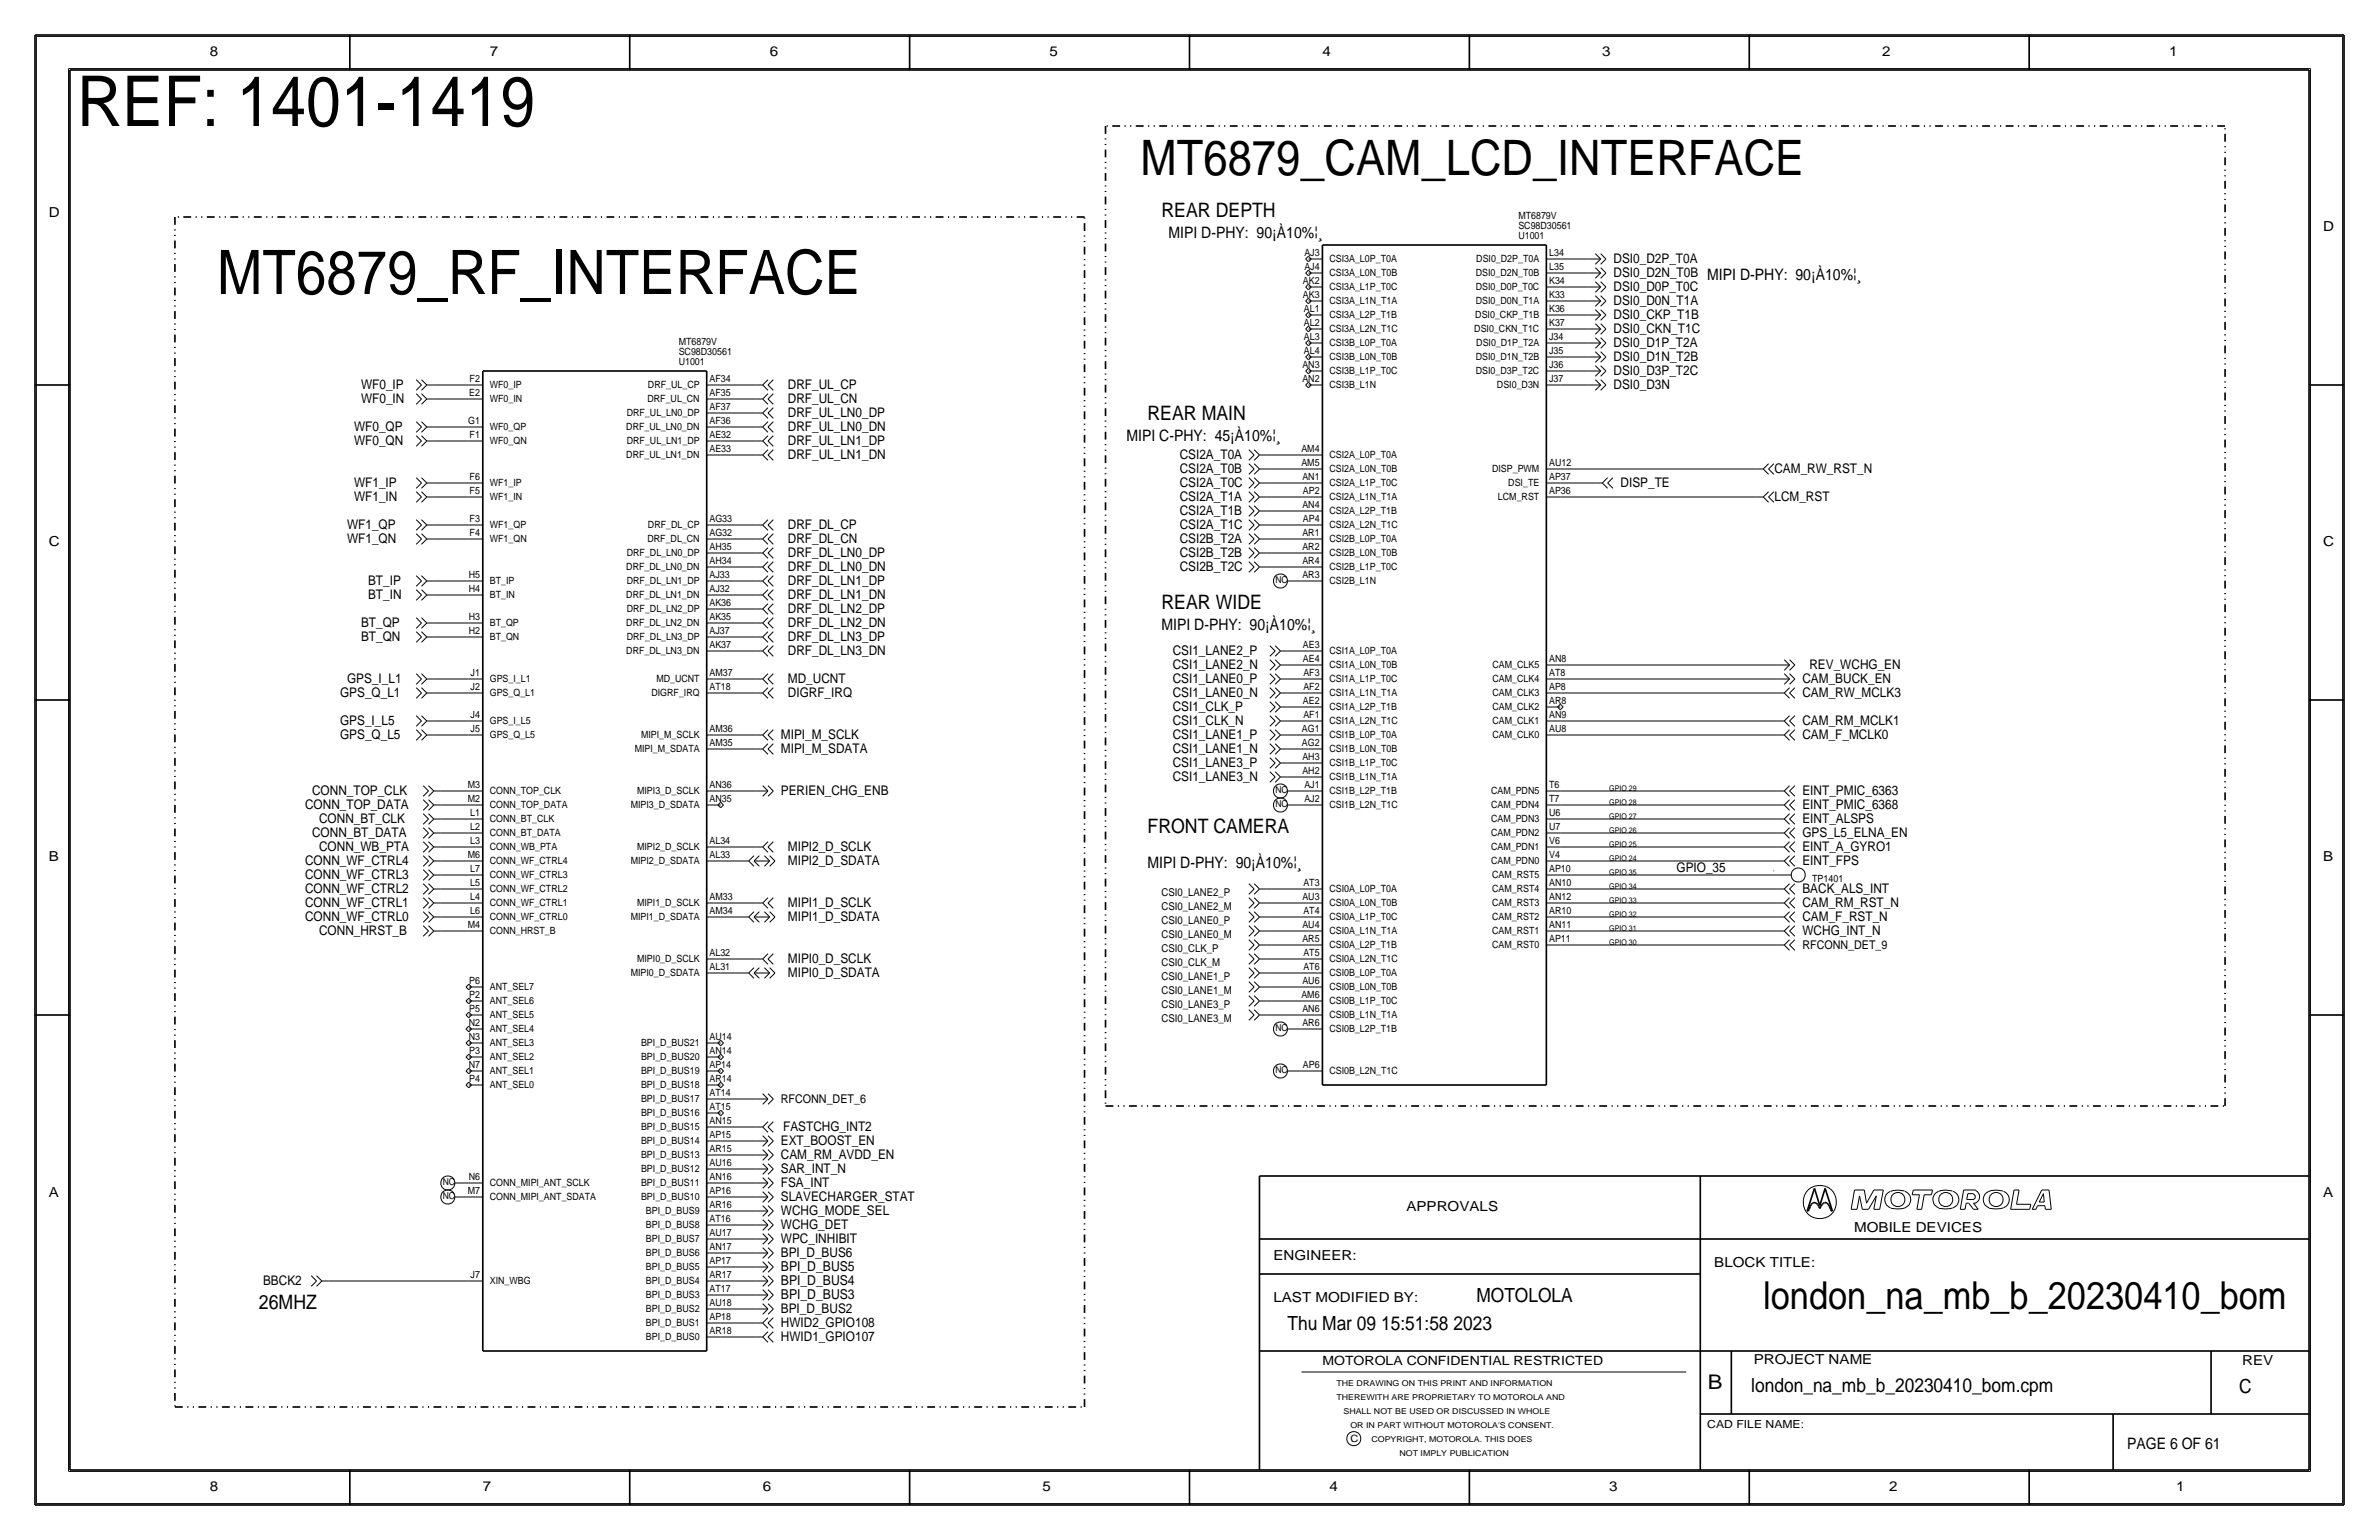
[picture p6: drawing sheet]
<svg xmlns="http://www.w3.org/2000/svg" width="432mm" height="279mm" viewBox="0 0 432 279" stroke-linecap="round" stroke-linejoin="round" font-family="sans-serif">
<defs><g id="words">
<text font-size="12.7" x="14" y="22.9">REF: 1401-1419</text>
<text font-size="11.1" x="39.4" y="53.3">MT6879_RF_INTERFACE</text>
<text font-size="8.9" x="207" y="31.8">MT6879_CAM_LCD_INTERFACE</text>
<text font-size="7" x="320" y="237.5">london_na_mb_b_20230410_bom</text>
<text font-size="3.7" x="310" y="252.1">B</text>
<g font-size="3.6">
<text x="210.8" y="39.4">REAR DEPTH</text>
<text x="208.3" y="76.2">REAR MAIN</text>
<text x="210.8" y="110.5">REAR WIDE</text>
<text x="208.3" y="151.1">FRONT CAMERA</text>
<text x="47" y="237.5">26MHZ</text>
</g>
<g font-size="3.5">
<text x="268" y="236.2">MOTOLOLA</text>
<text x="233.7" y="241.3">Thu Mar 09 15:51:58 2023</text>
<text x="317.9" y="252.6">london_na_mb_b_20230410_bom.cpm</text>
<text x="406.4" y="252.7">C</text>
</g>
<g font-size="2.9">
<text x="212.1" y="43.2">MIPI D-PHY: 90¡À10%¦¸</text>
<text x="309.9" y="50.8">MIPI D-PHY: 90¡À10%¦¸</text>
<text x="204.5" y="80">MIPI C-PHY: 45¡À10%¦¸</text>
<text x="210.8" y="114.3">MIPI D-PHY: 90¡À10%¦¸</text>
<text x="208.3" y="157.5">MIPI D-PHY: 90¡À10%¦¸</text>
<text x="386.1" y="262.9">PAGE 6 OF 61</text>
</g>
<g font-size="2.5">
<text x="38.1" y="10.2">8</text>
<text x="88.9" y="10.2">7</text>
<text x="139.7" y="10.2">6</text>
<text x="190.5" y="10.2">5</text>
<text x="240" y="10.2">4</text>
<text x="290.8" y="10.2">3</text>
<text x="341.6" y="10.2">2</text>
<text x="393.7" y="10.2">1</text>
<text x="8.9" y="39.4">D</text>
<text x="421.6" y="41.9">D</text>
<text x="8.9" y="99.1">C</text>
<text x="421.6" y="99.1">C</text>
<text x="8.9" y="156.2">B</text>
<text x="421.6" y="156.2">B</text>
<text x="8.9" y="217.2">A</text>
<text x="255.3" y="219.7">APPROVALS</text>
<text x="421.6" y="217.2">A</text>
<text x="336.5" y="223.5">MOBILE DEVICES</text>
<text x="141.7" y="230.6">BPI_D_BUS5</text>
<text x="141.7" y="233.2">BPI_D_BUS4</text>
<text x="231.1" y="228.6">ENGINEER:</text>
<text x="311.1" y="229.9">BLOCK TITLE:</text>
<text x="141.7" y="235.7">BPI_D_BUS3</text>
<text x="231.1" y="236.2">LAST MODIFIED BY:</text>
<text x="318.3" y="247.5">PROJECT NAME</text>
<text x="407" y="247.6">REV</text>
<text x="38.1" y="270.5">8</text>
<text x="87.6" y="270.5">7</text>
<text x="138.4" y="270.5">6</text>
<text x="189.2" y="270.5">5</text>
<text x="241.3" y="270.5">4</text>
<text x="292.1" y="270.5">3</text>
<text x="342.9" y="270.5">2</text>
<text x="395" y="270.5">1</text>
</g>
<g font-size="2.4">
<text x="292.9" y="47.8">DSI0_D2P_T0A</text>
<text x="292.9" y="52.8">DSI0_D0P_T0C</text>
<text x="292.9" y="50.3">DSI0_D2N_T0B</text>
<text x="292.9" y="57.9">DSI0_CKP_T1B</text>
<text x="292.9" y="55.4">DSI0_D0N_T1A</text>
<text x="292.9" y="65.5">DSI0_D1N_T2B</text>
<text x="292.9" y="63">DSI0_D1P_T2A</text>
<text x="292.9" y="60.5">DSI0_CKN_T1C</text>
<text x="65.5" y="70.6">WF0_IP</text>
<text x="143" y="70.6">DRF_UL_CP</text>
<text x="292.9" y="70.6">DSI0_D3N</text>
<text x="292.9" y="68.1">DSI0_D3P_T2C</text>
<text x="65.5" y="73.2">WF0_IN</text>
<text x="143" y="73.2">DRF_UL_CN</text>
<text x="143" y="75.7">DRF_UL_LN0_DP</text>
<text x="64.3" y="80.8">WF0_QN</text>
<text x="64.3" y="78.2">WF0_QP</text>
<text x="143" y="78.2">DRF_UL_LN0_DN</text>
<text x="143" y="80.8">DRF_UL_LN1_DP</text>
<text x="143" y="83.3">DRF_UL_LN1_DN</text>
<text x="214.1" y="83.3">CSI2A_T0A</text>
<text x="64.3" y="88.4">WF1_IP</text>
<text x="214.1" y="88.4">CSI2A_T0C</text>
<text x="214.1" y="85.9">CSI2A_T0B</text>
<text x="294.1" y="88.4">DISP_TE</text>
<text x="322.1" y="85.9">CAM_RW_RST_N</text>
<text x="64.3" y="90.9">WF1_IN</text>
<text x="214.1" y="93.5">CSI2A_T1B</text>
<text x="214.1" y="90.9">CSI2A_T1A</text>
<text x="322.1" y="90.9">LCM_RST</text>
<text x="63" y="96">WF1_QP</text>
<text x="63" y="98.6">WF1_QN</text>
<text x="143" y="96">DRF_DL_CP</text>
<text x="143" y="98.6">DRF_DL_CN</text>
<text x="143" y="101.1">DRF_DL_LN0_DP</text>
<text x="214.1" y="101.1">CSI2B_T2B</text>
<text x="214.1" y="98.6">CSI2B_T2A</text>
<text x="214.1" y="96">CSI2A_T1C</text>
<text x="66.8" y="106.2">BT_IP</text>
<text x="143" y="103.6">DRF_DL_LN0_DN</text>
<text x="143" y="106.2">DRF_DL_LN1_DP</text>
<text x="214.1" y="103.6">CSI2B_T2C</text>
<text x="65.5" y="113.8">BT_QP</text>
<text x="66.8" y="108.7">BT_IN</text>
<text x="143" y="108.7">DRF_DL_LN1_DN</text>
<text x="143" y="111.3">DRF_DL_LN2_DP</text>
<text x="143" y="113.8">DRF_DL_LN2_DN</text>
<text x="65.5" y="116.3">BT_QN</text>
<text x="143" y="116.3">DRF_DL_LN3_DP</text>
<text x="143" y="118.9">DRF_DL_LN3_DN</text>
<text x="212.9" y="118.9">CSI1_LANE2_P</text>
<text x="63" y="124">GPS_I_L1</text>
<text x="143" y="124">MD_UCNT</text>
<text x="212.9" y="124">CSI1_LANE0_P</text>
<text x="212.9" y="121.4">CSI1_LANE2_N</text>
<text x="327.2" y="124">CAM_BUCK_EN</text>
<text x="328.4" y="121.4">REV_WCHG_EN</text>
<text x="61.7" y="126.5">GPS_Q_L1</text>
<text x="61.7" y="131.6">GPS_I_L5</text>
<text x="143" y="126.5">DIGRF_IRQ</text>
<text x="212.9" y="131.6">CSI1_CLK_N</text>
<text x="212.9" y="129">CSI1_CLK_P</text>
<text x="212.9" y="126.5">CSI1_LANE0_N</text>
<text x="327.2" y="131.6">CAM_RM_MCLK1</text>
<text x="327.2" y="126.5">CAM_RW_MCLK3</text>
<text x="61.7" y="134.1">GPS_Q_L5</text>
<text x="141.7" y="134.1">MIPI_M_SCLK</text>
<text x="141.7" y="136.7">MIPI_M_SDATA</text>
<text x="212.9" y="136.7">CSI1_LANE1_N</text>
<text x="212.9" y="134.1">CSI1_LANE1_P</text>
<text x="327.2" y="134.1">CAM_F_MCLK0</text>
<text x="212.9" y="141.7">CSI1_LANE3_N</text>
<text x="212.9" y="139.2">CSI1_LANE3_P</text>
<text x="55.4" y="146.8">CONN_TOP_DATA</text>
<text x="56.6" y="144.3">CONN_TOP_CLK</text>
<text x="57.9" y="149.4">CONN_BT_CLK</text>
<text x="141.7" y="144.3">PERIEN_CHG_ENB</text>
<text x="327.2" y="149.4">EINT_ALSPS</text>
<text x="327.2" y="146.8">EINT_PMIC_6368</text>
<text x="327.2" y="144.3">EINT_PMIC_6363</text>
<text x="56.6" y="151.9">CONN_BT_DATA</text>
<text x="57.9" y="154.4">CONN_WB_PTA</text>
<text x="143" y="154.4">MIPI2_D_SCLK</text>
<text x="327.2" y="154.4">EINT_A_GYRO1</text>
<text x="327.2" y="151.9">GPS_L5_ELNA_EN</text>
<text x="55.4" y="157">CONN_WF_CTRL4</text>
<text x="55.4" y="159.5">CONN_WF_CTRL3</text>
<text x="143" y="157">MIPI2_D_SDATA</text>
<text x="304.3" y="158.2">GPIO_35</text>
<text x="327.2" y="157">EINT_FPS</text>
<text x="55.4" y="162.1">CONN_WF_CTRL2</text>
<text x="55.4" y="164.6">CONN_WF_CTRL1</text>
<text x="55.4" y="167.1">CONN_WF_CTRL0</text>
<text x="143" y="164.6">MIPI1_D_SCLK</text>
<text x="143" y="167.1">MIPI1_D_SDATA</text>
<text x="327.2" y="167.1">CAM_F_RST_N</text>
<text x="327.2" y="164.6">CAM_RM_RST_N</text>
<text x="327.2" y="162.1">BACK_ALS_INT</text>
<text x="57.9" y="169.7">CONN_HRST_B</text>
<text x="327.2" y="169.7">WCHG_INT_N</text>
<text x="143" y="174.8">MIPI0_D_SCLK</text>
<text x="143" y="177.3">MIPI0_D_SDATA</text>
<text x="141.7" y="207.8">EXT_BOOST_EN</text>
<text x="142.1" y="205.2">FASTCHG_INT2</text>
<text x="141.7" y="210.3">CAM_RM_AVDD_EN</text>
<text x="141.7" y="212.9">SAR_INT_N</text>
<text x="141.7" y="215.4">FSA_INT</text>
<text x="141.7" y="217.9">SLAVECHARGER_STAT</text>
<text x="141.7" y="220.5">WCHG_MODE_SEL</text>
<text x="141.7" y="223">WCHG_DET</text>
<text x="141.7" y="225.6">WPC_INHIBIT</text>
<text x="47.8" y="233.2">BBCK2</text>
<text x="141.7" y="228.1">BPI_D_BUS6</text>
<text x="141.7" y="238.3">BPI_D_BUS2</text>
<text x="141.7" y="240.8">HWID2_GPIO108</text>
<text x="141.7" y="243.3">HWID1_GPIO107</text>
</g>
<text font-size="2.3" x="240" y="247.6">MOTOROLA CONFIDENTIAL RESTRICTED</text>
<g font-size="2.2">
<text x="327.2" y="172.2">RFCONN_DET_9</text>
<text x="141.7" y="200.2">RFCONN_DET_6</text>
</g>
<g font-size="2">
<text x="210.8" y="167.6">CSI0_LANE0_P</text>
<text x="210.8" y="165.1">CSI0_LANE2_M</text>
<text x="210.8" y="162.6">CSI0_LANE2_P</text>
<text x="210.8" y="172.7">CSI0_CLK_P</text>
<text x="210.8" y="170.2">CSI0_LANE0_M</text>
<text x="210.8" y="177.8">CSI0_LANE1_P</text>
<text x="210.8" y="175.3">CSI0_CLK_M</text>
<text x="210.8" y="185.4">CSI0_LANE3_M</text>
<text x="210.8" y="182.9">CSI0_LANE3_P</text>
<text x="210.8" y="180.3">CSI0_LANE1_M</text>
<text x="309.9" y="259.1">CAD FILE NAME:</text>
</g>
<g font-size="1.8">
<text x="275.6" y="41.5">SC98D30561</text>
<text x="275.6" y="39.7">MT6879V</text>
<text x="236.7" y="46.5">AJ3</text>
<text x="241.3" y="47.6">CSI3A_L0P_T0A</text>
<text x="268" y="47.6">DSI0_D2P_T0A</text>
<text x="275.6" y="43.3">U1001</text>
<text x="281.2" y="46.5">L34</text>
<text x="236.5" y="51.6">AK2</text>
<text x="236.7" y="49">AJ4</text>
<text x="241.3" y="52.7">CSI3A_L1P_T0C</text>
<text x="241.3" y="50.1">CSI3A_L0N_T0B</text>
<text x="267.9" y="50.1">DSI0_D2N_T0B</text>
<text x="267.9" y="52.7">DSI0_D0P_T0C</text>
<text x="281.2" y="49">L35</text>
<text x="281.2" y="51.6">K34</text>
<text x="236.5" y="54.1">AK3</text>
<text x="236.7" y="56.6">AL1</text>
<text x="236.7" y="59.2">AL2</text>
<text x="241.3" y="55.2">CSI3A_L1N_T1A</text>
<text x="241.3" y="57.8">CSI3A_L2P_T1B</text>
<text x="267.8" y="57.8">DSI0_CKP_T1B</text>
<text x="267.9" y="55.2">DSI0_D0N_T1A</text>
<text x="281.2" y="54.1">K33</text>
<text x="281.2" y="56.6">K36</text>
<text x="281.2" y="59.2">K37</text>
<text x="123.2" y="64.4">SC98D30561</text>
<text x="123.2" y="62.5">MT6879V</text>
<text x="236.7" y="61.7">AL3</text>
<text x="236.7" y="64.3">AL4</text>
<text x="241.3" y="60.3">CSI3A_L2N_T1C</text>
<text x="241.3" y="62.8">CSI3B_L0P_T0A</text>
<text x="241.3" y="65.4">CSI3B_L0N_T0B</text>
<text x="267.6" y="60.3">DSI0_CKN_T1C</text>
<text x="267.9" y="65.4">DSI0_D1N_T2B</text>
<text x="268" y="62.8">DSI0_D1P_T2A</text>
<text x="281.2" y="61.7">J34</text>
<text x="281.2" y="64.3">J35</text>
<text x="85.2" y="71.9">E2</text>
<text x="85.2" y="69.3">F2</text>
<text x="88.9" y="70.5">WF0_IP</text>
<text x="117.6" y="70.5">DRF_UL_CP</text>
<text x="123.2" y="66.2">U1001</text>
<text x="128.8" y="71.9">AF35</text>
<text x="128.8" y="69.3">AF34</text>
<text x="236.4" y="66.8">AN3</text>
<text x="236.4" y="69.3">AN2</text>
<text x="241.3" y="67.9">CSI3B_L1P_T0C</text>
<text x="241.3" y="70.5">CSI3B_L1N</text>
<text x="267.9" y="67.9">DSI0_D3P_T2C</text>
<text x="271.7" y="70.5">DSI0_D3N</text>
<text x="281.2" y="66.8">J36</text>
<text x="281.2" y="69.3">J37</text>
<text x="85" y="77">G1</text>
<text x="88.9" y="73">WF0_IN</text>
<text x="113.8" y="75.5">DRF_UL_LN0_DP</text>
<text x="117.5" y="73">DRF_UL_CN</text>
<text x="128.8" y="77">AF36</text>
<text x="128.8" y="74.4">AF37</text>
<text x="85.2" y="79.5">F1</text>
<text x="88.9" y="78.1">WF0_QP</text>
<text x="88.9" y="80.6">WF0_QN</text>
<text x="113.7" y="78.1">DRF_UL_LN0_DN</text>
<text x="113.7" y="83.2">DRF_UL_LN1_DN</text>
<text x="113.8" y="80.6">DRF_UL_LN1_DP</text>
<text x="128.8" y="82">AE33</text>
<text x="128.8" y="79.5">AE32</text>
<text x="236.2" y="82">AM4</text>
<text x="241.3" y="83.2">CSI2A_L0P_T0A</text>
<text x="85.2" y="89.7">F5</text>
<text x="85.2" y="87.1">F6</text>
<text x="88.9" y="88.2">WF1_IP</text>
<text x="236.2" y="84.6">AM5</text>
<text x="236.4" y="87.1">AN1</text>
<text x="236.5" y="89.7">AP2</text>
<text x="241.3" y="85.7">CSI2A_L0N_T0B</text>
<text x="241.3" y="88.2">CSI2A_L1P_T0C</text>
<text x="270.8" y="85.7">DISP_PWM</text>
<text x="273.8" y="88.2">DSI_TE</text>
<text x="281.2" y="84.6">AU12</text>
<text x="281.2" y="87.1">AP37</text>
<text x="281.2" y="89.7">AP36</text>
<text x="85.2" y="94.7">F3</text>
<text x="88.9" y="95.9">WF1_QP</text>
<text x="88.9" y="90.8">WF1_IN</text>
<text x="117.6" y="95.9">DRF_DL_CP</text>
<text x="128.8" y="94.7">AG33</text>
<text x="236.4" y="92.2">AN4</text>
<text x="236.5" y="94.7">AP4</text>
<text x="241.3" y="90.8">CSI2A_L1N_T1A</text>
<text x="241.3" y="93.3">CSI2A_L2P_T1B</text>
<text x="241.3" y="95.9">CSI2A_L2N_T1C</text>
<text x="271.9" y="90.8">LCM_RST</text>
<text x="85.2" y="97.3">F4</text>
<text x="88.9" y="98.4">WF1_QN</text>
<text x="113.8" y="100.9">DRF_DL_LN0_DP</text>
<text x="117.5" y="98.4">DRF_DL_CN</text>
<text x="128.8" y="99.8">AH35</text>
<text x="128.8" y="97.3">AG32</text>
<text x="236.4" y="97.3">AR1</text>
<text x="236.4" y="99.8">AR2</text>
<text x="241.3" y="98.4">CSI2B_L0P_T0A</text>
<text x="241.3" y="100.9">CSI2B_L0N_T0B</text>
<text x="85.1" y="107.4">H4</text>
<text x="85.1" y="104.9">H5</text>
<text x="88.9" y="106">BT_IP</text>
<text x="113.7" y="103.5">DRF_DL_LN0_DN</text>
<text x="113.8" y="106">DRF_DL_LN1_DP</text>
<text x="128.8" y="107.4">AJ32</text>
<text x="128.8" y="104.9">AJ33</text>
<text x="128.8" y="102.4">AH34</text>
<text x="236.4" y="102.4">AR4</text>
<text x="236.4" y="104.9">AR3</text>
<text x="241.3" y="103.5">CSI2B_L1P_T0C</text>
<text x="241.3" y="106">CSI2B_L1N</text>
<text x="85.1" y="112.5">H3</text>
<text x="88.9" y="108.6">BT_IN</text>
<text x="88.9" y="113.6">BT_QP</text>
<text x="113.7" y="113.6">DRF_DL_LN2_DN</text>
<text x="113.7" y="108.6">DRF_DL_LN1_DN</text>
<text x="113.8" y="111.1">DRF_DL_LN2_DP</text>
<text x="128.8" y="112.5">AK35</text>
<text x="128.8" y="110">AK36</text>
<text x="85.1" y="115.1">H2</text>
<text x="88.9" y="116.2">BT_QN</text>
<text x="113.7" y="118.7">DRF_DL_LN3_DN</text>
<text x="113.8" y="116.2">DRF_DL_LN3_DP</text>
<text x="128.8" y="117.6">AK37</text>
<text x="128.8" y="115.1">AJ37</text>
<text x="236.5" y="117.6">AE3</text>
<text x="241.3" y="118.7">CSI1A_L0P_T0A</text>
<text x="85.4" y="125.2">J2</text>
<text x="85.4" y="122.7">J1</text>
<text x="88.9" y="123.8">GPS_I_L1</text>
<text x="119.1" y="123.8">MD_UCNT</text>
<text x="128.8" y="125.2">AT18</text>
<text x="128.8" y="122.7">AM37</text>
<text x="236.5" y="120.1">AE4</text>
<text x="236.6" y="122.7">AF3</text>
<text x="236.6" y="125.2">AF2</text>
<text x="241.3" y="121.3">CSI1A_L0N_T0B</text>
<text x="241.3" y="123.8">CSI1A_L1P_T0C</text>
<text x="270.9" y="123.8">CAM_CLK4</text>
<text x="270.9" y="121.3">CAM_CLK5</text>
<text x="281.2" y="120.1">AN8</text>
<text x="281.2" y="122.7">AT8</text>
<text x="281.2" y="125.2">AP8</text>
<text x="85.4" y="130.3">J4</text>
<text x="88.9" y="126.3">GPS_Q_L1</text>
<text x="88.9" y="131.4">GPS_I_L5</text>
<text x="118.2" y="126.3">DIGRF_IRQ</text>
<text x="236.5" y="127.8">AE2</text>
<text x="236.6" y="130.3">AF1</text>
<text x="241.3" y="126.3">CSI1A_L1N_T1A</text>
<text x="241.3" y="128.9">CSI1A_L2P_T1B</text>
<text x="241.3" y="131.4">CSI1A_L2N_T1C</text>
<text x="270.9" y="126.3">CAM_CLK3</text>
<text x="270.9" y="128.9">CAM_CLK2</text>
<text x="270.9" y="131.4">CAM_CLK1</text>
<text x="281.2" y="127.8">AR8</text>
<text x="281.2" y="130.3">AN9</text>
<text x="85.4" y="132.8">J5</text>
<text x="88.9" y="134">GPS_Q_L5</text>
<text x="115.2" y="136.5">MIPI_M_SDATA</text>
<text x="116.4" y="134">MIPI_M_SCLK</text>
<text x="128.8" y="135.4">AM35</text>
<text x="128.8" y="132.8">AM36</text>
<text x="236.3" y="132.8">AG1</text>
<text x="236.3" y="135.4">AG2</text>
<text x="236.4" y="137.9">AH3</text>
<text x="241.3" y="134">CSI1B_L0P_T0A</text>
<text x="241.3" y="136.5">CSI1B_L0N_T0B</text>
<text x="270.9" y="134">CAM_CLK0</text>
<text x="281.2" y="132.8">AU8</text>
<text x="84.9" y="143">M3</text>
<text x="128.8" y="143">AN36</text>
<text x="236.4" y="140.5">AH2</text>
<text x="236.7" y="143">AJ1</text>
<text x="241.3" y="139">CSI1B_L1P_T0C</text>
<text x="241.3" y="141.6">CSI1B_L1N_T1A</text>
<text x="281.2" y="143">T6</text>
<text x="84.9" y="145.5">M2</text>
<text x="85.3" y="148.1">L1</text>
<text x="88.9" y="144.1">CONN_TOP_CLK</text>
<text x="88.9" y="146.7">CONN_TOP_DATA</text>
<text x="88.9" y="149.2">CONN_BT_CLK</text>
<text x="114.5" y="146.7">MIPI3_D_SDATA</text>
<text x="115.6" y="144.1">MIPI3_D_SCLK</text>
<text x="128.8" y="145.5">AN35</text>
<text x="236.7" y="145.5">AJ2</text>
<text x="241.3" y="144.1">CSI1B_L2P_T1B</text>
<text x="241.3" y="146.7">CSI1B_L2N_T1C</text>
<text x="270.6" y="144.1">CAM_PDN5</text>
<text x="270.6" y="146.7">CAM_PDN4</text>
<text x="270.6" y="149.2">CAM_PDN3</text>
<text x="281.2" y="145.5">T7</text>
<text x="281.2" y="148.1">U6</text>
<text x="84.9" y="155.7">M6</text>
<text x="85.3" y="153.2">L3</text>
<text x="85.3" y="150.6">L2</text>
<text x="88.9" y="151.7">CONN_BT_DATA</text>
<text x="88.9" y="154.3">CONN_WB_PTA</text>
<text x="115.6" y="154.3">MIPI2_D_SCLK</text>
<text x="128.8" y="155.7">AL33</text>
<text x="128.8" y="153.2">AL34</text>
<text x="270.6" y="151.7">CAM_PDN2</text>
<text x="270.6" y="154.3">CAM_PDN1</text>
<text x="281.2" y="150.6">U7</text>
<text x="281.2" y="153.2">V6</text>
<text x="281.2" y="155.7">V4</text>
<text x="85.3" y="160.8">L5</text>
<text x="85.3" y="158.2">L7</text>
<text x="88.9" y="156.8">CONN_WF_CTRL4</text>
<text x="88.9" y="159.4">CONN_WF_CTRL3</text>
<text x="88.9" y="161.9">CONN_WF_CTRL2</text>
<text x="114.5" y="156.8">MIPI2_D_SDATA</text>
<text x="236.6" y="160.8">AT3</text>
<text x="241.3" y="161.9">CSI0A_L0P_T0A</text>
<text x="270.6" y="156.8">CAM_PDN0</text>
<text x="270.8" y="159.4">CAM_RST5</text>
<text x="270.8" y="161.9">CAM_RST4</text>
<text x="281.2" y="158.2">AP10</text>
<text x="281.2" y="160.8">AN10</text>
<text x="328.9" y="160">TP1401</text>
<text x="85.3" y="165.9">L6</text>
<text x="85.3" y="163.3">L4</text>
<text x="88.9" y="164.4">CONN_WF_CTRL1</text>
<text x="88.9" y="167">CONN_WF_CTRL0</text>
<text x="114.5" y="167">MIPI1_D_SDATA</text>
<text x="115.6" y="164.4">MIPI1_D_SCLK</text>
<text x="128.8" y="165.9">AM34</text>
<text x="128.8" y="163.3">AM33</text>
<text x="236.4" y="163.3">AU3</text>
<text x="236.6" y="165.9">AT4</text>
<text x="241.3" y="164.4">CSI0A_L0N_T0B</text>
<text x="241.3" y="167">CSI0A_L1P_T0C</text>
<text x="270.8" y="164.4">CAM_RST3</text>
<text x="270.8" y="167">CAM_RST2</text>
<text x="281.2" y="163.3">AN12</text>
<text x="281.2" y="165.9">AR10</text>
<text x="84.9" y="168.4">M4</text>
<text x="88.9" y="169.5">CONN_HRST_B</text>
<text x="128.8" y="173.5">AL32</text>
<text x="236.4" y="168.4">AU4</text>
<text x="236.4" y="170.9">AR5</text>
<text x="236.6" y="173.5">AT5</text>
<text x="241.3" y="169.5">CSI0A_L1N_T1A</text>
<text x="241.3" y="172.1">CSI0A_L2P_T1B</text>
<text x="270.8" y="169.5">CAM_RST1</text>
<text x="270.8" y="172.1">CAM_RST0</text>
<text x="281.2" y="168.4">AN11</text>
<text x="281.2" y="170.9">AP11</text>
<text x="85.2" y="178.6">P6</text>
<text x="88.9" y="179.7">ANT_SEL7</text>
<text x="114.5" y="177.1">MIPI0_D_SDATA</text>
<text x="115.6" y="174.6">MIPI0_D_SCLK</text>
<text x="128.8" y="176">AL31</text>
<text x="236.4" y="178.6">AU6</text>
<text x="236.6" y="176">AT6</text>
<text x="241.3" y="174.6">CSI0A_L2N_T1C</text>
<text x="241.3" y="177.1">CSI0B_L0P_T0A</text>
<text x="241.3" y="179.7">CSI0B_L0N_T0B</text>
<text x="85.2" y="183.6">P5</text>
<text x="85.2" y="181.1">P2</text>
<text x="88.9" y="182.2">ANT_SEL6</text>
<text x="88.9" y="184.8">ANT_SEL5</text>
<text x="236.2" y="181.1">AM6</text>
<text x="236.4" y="183.6">AN6</text>
<text x="241.3" y="182.2">CSI0B_L1P_T0C</text>
<text x="241.3" y="184.8">CSI0B_L1N_T1A</text>
<text x="85.1" y="188.7">N3</text>
<text x="85.1" y="186.2">N2</text>
<text x="85.2" y="191.3">P3</text>
<text x="88.9" y="187.3">ANT_SEL4</text>
<text x="88.9" y="189.8">ANT_SEL3</text>
<text x="116.4" y="189.8">BPI_D_BUS21</text>
<text x="128.8" y="191.3">AN14</text>
<text x="128.8" y="188.7">AU14</text>
<text x="236.4" y="186.2">AR6</text>
<text x="241.3" y="187.3">CSI0B_L2P_T1B</text>
<text x="85.1" y="193.8">N7</text>
<text x="85.2" y="196.3">P4</text>
<text x="88.9" y="192.4">ANT_SEL2</text>
<text x="88.9" y="194.9">ANT_SEL1</text>
<text x="88.9" y="197.5">ANT_SEL0</text>
<text x="116.4" y="192.4">BPI_D_BUS20</text>
<text x="116.4" y="194.9">BPI_D_BUS19</text>
<text x="116.4" y="197.5">BPI_D_BUS18</text>
<text x="128.8" y="196.3">AR14</text>
<text x="128.8" y="193.8">AP14</text>
<text x="236.5" y="193.8">AP6</text>
<text x="241.3" y="194.9">CSI0B_L2N_T1C</text>
<text x="116.4" y="200">BPI_D_BUS17</text>
<text x="116.4" y="202.5">BPI_D_BUS16</text>
<text x="128.8" y="204">AN15</text>
<text x="128.8" y="201.4">AT15</text>
<text x="128.8" y="198.9">AT14</text>
<text x="116.4" y="205.1">BPI_D_BUS15</text>
<text x="116.4" y="207.6">BPI_D_BUS14</text>
<text x="128.8" y="209">AR15</text>
<text x="128.8" y="206.5">AP15</text>
<text x="85.1" y="214.1">N6</text>
<text x="88.9" y="215.2">CONN_MIPI_ANT_SCLK</text>
<text x="116.4" y="210.2">BPI_D_BUS13</text>
<text x="116.4" y="212.7">BPI_D_BUS12</text>
<text x="116.4" y="215.2">BPI_D_BUS11</text>
<text x="128.8" y="214.1">AN16</text>
<text x="128.8" y="211.6">AU16</text>
<text x="84.9" y="216.7">M7</text>
<text x="88.9" y="217.8">CONN_MIPI_ANT_SDATA</text>
<text x="116.4" y="217.8">BPI_D_BUS10</text>
<text x="117.3" y="220.3">BPI_D_BUS9</text>
<text x="128.8" y="221.7">AT16</text>
<text x="128.8" y="219.2">AR16</text>
<text x="128.8" y="216.7">AP16</text>
<text x="117.3" y="222.9">BPI_D_BUS8</text>
<text x="117.3" y="225.4">BPI_D_BUS7</text>
<text x="117.3" y="227.9">BPI_D_BUS6</text>
<text x="128.8" y="226.8">AN17</text>
<text x="128.8" y="224.3">AU17</text>
<text x="85.4" y="231.9">J7</text>
<text x="88.9" y="233">XIN_WBG</text>
<text x="117.3" y="230.5">BPI_D_BUS5</text>
<text x="117.3" y="233">BPI_D_BUS4</text>
<text x="128.8" y="231.9">AR17</text>
<text x="128.8" y="229.4">AP17</text>
<text x="117.3" y="235.6">BPI_D_BUS3</text>
<text x="117.3" y="238.1">BPI_D_BUS2</text>
<text x="128.8" y="239.5">AP18</text>
<text x="128.8" y="237">AU18</text>
<text x="128.8" y="234.4">AT17</text>
<text x="117.3" y="240.6">BPI_D_BUS1</text>
<text x="117.3" y="243.2">BPI_D_BUS0</text>
<text x="128.8" y="242.1">AR18</text>
<text x="245.1" y="261.6">C</text>
</g>
<g font-size="1.7">
<text x="231.5" y="105.8">NC</text>
<text x="231.5" y="143.9">NC</text>
<text x="231.5" y="146.5">NC</text>
<text x="231.5" y="187.1">NC</text>
<text x="231.5" y="194.7">NC</text>
<text x="80.4" y="215">NC</text>
<text x="80.4" y="217.6">NC</text>
</g>
<g font-size="1.5">
<text x="242.6" y="251.5">THE DRAWING ON THIS PRINT AND INFORMATION</text>
<text x="242.6" y="254">THEREWITH ARE PROPRIETARY TO MOTOROLA AND</text>
<text x="243.8" y="256.5">SHALL NOT BE USED OR DISCUSSED IN WHOLE</text>
<text x="245.1" y="259.1">OR IN PART WITHOUT MOTOROLA'S CONSENT.</text>
<text x="248.9" y="261.6">COPYRIGHT, MOTOROLA. THIS DOES</text>
<text x="254" y="264.2">NOT IMPLY PUBLICATION</text>
</g>
<g font-size="1.4">
<text x="292.1" y="143.5">GPIO 29</text>
<text x="292.1" y="148.6">GPIO 27</text>
<text x="292.1" y="146">GPIO 28</text>
<text x="292.1" y="153.7">GPIO 25</text>
<text x="292.1" y="151.1">GPIO 26</text>
<text x="292.1" y="156.2">GPIO 24</text>
<text x="292.1" y="161.3">GPIO 34</text>
<text x="292.1" y="158.8">GPIO 35</text>
<text x="292.1" y="163.8">GPIO 33</text>
<text x="292.1" y="166.4">GPIO 32</text>
<text x="292.1" y="168.9">GPIO 31</text>
<text x="292.1" y="171.4">GPIO 30</text>
</g>
<text font-size=".5" x="321.8" y="158.2">1</text>
</g></defs>
<!-- layer: Nets -->
<path d="M31.7 39.4v215.9M196.8 39.4h-165.1M200.7 22.9v177.8M403.9 22.9h-203.2M200.7 200.7h203.2M403.9 200.7v-177.8M31.7 255.3h165.1M196.8 255.3v-215.9" fill="none" stroke="#000" stroke-width=".3" stroke-dasharray="1.4 .8 .2 .8 .2 .8" stroke-linecap="butt"/>
<g fill="none" stroke="#000" stroke-width=".18">
<path d="M283.2 47h5.1zM283.2 49.5h5.1zM283.2 52.1h5.1zM283.2 54.6h5.1zM283.2 57.2h5.1zM283.2 59.7h5.1zM78.7 72.4h6.4zM78.7 69.8h6.4zM78.7 77.5h6.4zM130.8 77.5h6.4zM130.8 74.9h6.4zM130.8 72.4h6.4z"/>
<path d="M130.8 69.8h6.4zM283.2 62.2h5.1zM283.2 64.8h5.1zM283.2 67.3h5.1zM283.2 69.8h5.1zM78.7 97.8h6.4zM78.7 95.2h6.4zM78.7 90.2h6.4zM78.7 87.6h6.4zM78.7 80h6.4zM130.8 97.8h6.4zM130.8 95.2h6.4z"/>
<path d="M130.8 82.5h6.4zM130.8 80h6.4zM229.9 82.5h7.6zM229.9 85.1h7.6zM229.9 87.6h7.6zM229.9 90.2h7.6zM229.9 92.7h7.6zM229.9 95.2h7.6zM229.9 97.8h7.6zM283.2 85.1h35.6zM283.2 87.6h6.4zM283.2 90.2h35.6z"/>
<path d="M78.7 115.6h6.4zM78.7 113h6.4zM78.7 107.9h6.4zM78.7 105.4h6.4zM130.8 118.1h6.4zM130.8 115.6h6.4zM130.8 113h6.4zM130.8 110.5h6.4zM130.8 107.9h6.4zM130.8 105.4h6.4zM130.8 102.9h6.4zM130.8 100.3h6.4z"/>
<path d="M229.9 100.3h7.6zM229.9 102.9h7.6zM233.7 118.1h3.8zM236.2 105.4h1.3zM78.7 133.3h6.4zM78.7 130.8h6.4zM78.7 125.7h6.4zM78.7 123.2h6.4zM130.8 135.9h6.4zM130.8 133.3h6.4zM130.8 125.7h6.4zM130.8 123.2h6.4z"/>
<path d="M233.7 120.7h3.8zM233.7 123.2h3.8zM233.7 125.7h3.8zM233.7 128.3h3.8zM233.7 130.8h3.8zM233.7 133.3h3.8zM233.7 135.9h3.8zM233.7 138.4h3.8zM283.2 120.7h39.4zM283.2 123.2h39.4zM283.2 125.7h39.4zM283.2 130.8h39.4z"/>
<path d="M283.2 133.3h39.4zM80 158.8h5.1zM80 156.2h5.1zM80 153.7h5.1zM80 151.1h5.1zM80 148.6h5.1zM80 146h5.1zM80 143.5h5.1zM130.8 156.2h2.5zM130.8 153.7h6.4zM130.8 143.5h6.4zM233.7 141h3.8z"/>
<path d="M236.2 143.5h1.3zM236.2 146h1.3zM283.2 143.5h39.4zM283.2 146h39.4zM283.2 148.6h39.4zM283.2 151.1h39.4zM283.2 153.7h39.4zM283.2 156.2h39.4zM283.2 158.8h39.4zM80 168.9h5.1zM80 166.4h5.1zM80 163.8h5.1z"/>
<path d="M80 161.3h5.1zM130.8 176.5h2.5zM130.8 174h6.4zM130.8 166.4h2.5zM130.8 163.8h6.4zM229.9 161.3h7.6zM229.9 163.8h7.6zM229.9 166.4h7.6zM229.9 168.9h7.6zM229.9 171.4h7.6zM229.9 174h7.6zM229.9 176.5h7.6z"/>
<path d="M229.9 179.1h7.6zM283.2 161.3h39.4zM283.2 163.8h39.4zM283.2 166.4h39.4zM283.2 168.9h39.4zM283.2 171.4h39.4zM130.8 199.4h6.4zM229.9 181.6h7.6zM229.9 184.1h7.6zM236.2 186.7h1.3zM236.2 194.3h1.3zM130.8 219.7h6.4z"/>
<path d="M130.8 217.2h6.4zM130.8 214.6h6.4zM130.8 212.1h6.4zM130.8 209.5h6.4zM130.8 207h6.4zM130.8 204.5h6.4zM59.7 232.4h25.4zM130.8 237.5h6.4zM130.8 234.9h6.4zM130.8 232.4h6.4zM130.8 229.9h6.4zM130.8 227.3h6.4z"/>
<path d="M130.8 224.8h6.4zM130.8 222.2h6.4zM130.8 242.6h6.4zM130.8 240h6.4z"/>
</g>
<!-- layer: Components -->
<g fill="none" stroke="#000" stroke-width=".18">
<path d="M237 59.7l.5-.5zM237 59.7l.5 .5zM237 57.2l.5-.6zM237 57.2l.5 .5zM237 54.6l.5-.5zM237 54.6l.5 .5zM237 52.1l.5-.5zM237 52.1l.5 .5zM237 49.5l.5-.5zM237 49.5l.5 .5zM237 47l.5-.5zM237 47l.5 .5z"/>
<path d="M237.5 59.7h2.5zM237.5 57.2h2.5zM237.5 54.6h2.5zM237.5 52.1h2.5zM237.5 49.5h2.5zM237.5 47h2.5zM237.5 59.2l.5 .5zM237.5 56.6l.5 .6zM237.5 54.1l.5 .5zM237.5 51.6l.5 .5zM237.5 49l.5 .5zM237.5 46.5l.5 .5z"/>
<path d="M238 59.7l-.5 .5zM238 57.2l-.5 .5zM238 54.6l-.5 .5zM238 52.1l-.5 .5zM238 49.5l-.5 .5zM238 47l-.5 .5zM280.7 59.7h2.5zM280.7 57.2h2.5zM280.7 54.6h2.5zM280.7 52.1h2.5zM280.7 49.5h2.5zM280.7 47h2.5z"/>
<path d="M288.3 47h2.2zM288.3 49.5h2.2zM288.3 52.1h2.2zM288.3 54.6h2.2zM288.3 57.2h2.2zM288.3 59.7h2.2zM289.6 46l.9 1zM289.6 50.5l.9-1zM289.6 48.6l.9 .9zM289.6 51.1l.9 1zM289.6 53.6l.9 1zM289.6 56.2l.9 1z"/>
<path d="M289.6 58.7l.9 1zM290.5 46l1 1zM290.5 47l-.9 1zM290.5 48.6l1 .9zM290.5 51.1l1 1zM290.5 52.1l-.9 .9zM290.5 53.6l1 1zM290.5 54.6l-.9 1zM290.5 56.2l1 1zM290.5 57.2l-.9 .9zM290.5 58.7l1 1zM290.5 59.7l-.9 1z"/>
<path d="M291.5 47l-1 1zM291.5 49.5l-1 1zM291.5 52.1l-1 .9zM291.5 54.6l-1 1zM291.5 57.2l-1 .9zM291.5 59.7l-1 1zM75.5 68.9l1 .9zM75.5 76.5l1 1zM75.5 71.4l1 1zM75.5 79l1 1zM76.5 69.8l-1 1zM76.5 68.9l1 .9z"/>
<path d="M76.5 77.5l-1 .9zM76.5 76.5l1 1zM76.5 72.4l-1 1zM76.5 71.4l1 1zM76.5 79l1 1zM77.5 69.8l-1 1zM77.5 69.8h1.2zM77.5 77.5l-1 .9zM77.5 77.5h1.2zM77.5 72.4l-1 1zM77.5 72.4h1.2zM85.1 77.5h2.5z"/>
<path d="M85.1 72.4h2.5zM85.1 69.8h2.5zM128.3 77.5h2.5zM128.3 74.9h2.5zM128.3 72.4h2.5zM128.3 69.8h2.5zM137.2 69.8h1.2zM137.2 72.4h1.2zM137.2 74.9h1.2zM137.2 77.5h1.2zM138.4 69.8l1-.9zM138.4 69.8l1 1z"/>
<path d="M138.4 72.4l1 1zM138.4 74.9l1 1zM138.4 77.5l1-1zM138.4 77.5l1 .9zM139.4 69.8l1 1zM139.4 69.8l1-.9zM139.4 72.4l1 1zM139.4 71.4l-1 1zM139.4 74.9l1 1zM139.4 74l-1 .9zM139.4 77.5l1 .9zM139.4 77.5l1-1z"/>
<path d="M140.4 71.4l-1 1zM140.4 74l-1 .9zM237 69.8l.5-.5zM237 69.8l.5 .6zM237 67.3l.5-.5zM237 67.3l.5 .5zM237 64.8l.5-.5zM237 64.8l.5 .5zM237 62.2l.5-.5zM237 62.2l.5 .5zM237.5 69.8h2.5zM237.5 67.3h2.5z"/>
<path d="M237.5 64.8h2.5zM237.5 62.2h2.5zM237.5 69.3l.5 .5zM237.5 66.8l.5 .5zM237.5 64.3l.5 .5zM237.5 61.7l.5 .5zM238 69.8l-.5 .6zM238 67.3l-.5 .5zM238 64.8l-.5 .5zM238 62.2l-.5 .5zM280.7 69.8h2.5zM280.7 67.3h2.5z"/>
<path d="M280.7 64.8h2.5zM280.7 62.2h2.5zM288.3 62.2h2.2zM288.3 64.8h2.2zM288.3 69.8h2.2zM288.3 67.3h2.2zM289.6 63.2l.9-1zM289.6 61.3l.9 .9zM289.6 63.8l.9 1zM289.6 68.9l.9 .9zM289.6 66.3l.9 1zM290.5 61.3l1 .9z"/>
<path d="M290.5 63.8l1 1zM290.5 64.8l-.9 .9zM290.5 68.9l1 .9zM290.5 69.8l-.9 1zM290.5 66.3l1 1zM290.5 67.3l-.9 1zM291.5 62.2l-1 1zM291.5 64.8l-1 .9zM291.5 69.8l-1 1zM291.5 67.3l-1 1zM75.5 94.3l1 .9zM75.5 89.2l1 1z"/>
<path d="M75.5 88.6l1-1zM75.5 86.7l1 .9zM75.5 96.8l1 1zM76.5 80l-1 1zM76.5 95.2l-1 1zM76.5 94.3l1 .9zM76.5 90.2l-1 .9zM76.5 89.2l1 1zM76.5 86.7l1 .9zM76.5 88.6l1-1zM76.5 97.8l-1 1zM76.5 96.8l1 1z"/>
<path d="M77.5 80l-1 1zM77.5 80h1.2zM77.5 95.2l-1 1zM77.5 95.2h1.2zM77.5 90.2l-1 .9zM77.5 90.2h1.2zM77.5 87.6h1.2zM77.5 97.8l-1 1zM77.5 97.8h1.2zM85.1 97.8h2.5zM85.1 95.2h2.5zM85.1 90.2h2.5z"/>
<path d="M85.1 87.6h2.5zM85.1 80h2.5zM128.3 97.8h2.5zM128.3 95.2h2.5zM128.3 82.5h2.5zM128.3 80h2.5zM137.2 80h1.2zM137.2 82.5h1.2zM137.2 95.2h1.2zM137.2 97.8h1.2zM138.4 80l1-1zM138.4 80l1 1z"/>
<path d="M138.4 82.5l1-.9zM138.4 82.5l1 1zM138.4 95.2l1-.9zM138.4 95.2l1 1zM138.4 97.8l1 1zM139.4 80l1 1zM139.4 80l1-1zM139.4 82.5l1 1zM139.4 82.5l1-.9zM139.4 95.2l1 1zM139.4 95.2l1-.9zM139.4 99.4l-1 .9z"/>
<path d="M139.4 97.8l1 1zM139.4 96.8l-1 1zM140.4 99.4l-1 .9zM140.4 96.8l-1 1zM226.7 99.4l.9 .9zM226.7 91.7l.9 1zM226.7 94.3l.9 .9zM226.7 96.8l.9 1zM226.7 89.2l.9 1zM226.7 86.7l.9 .9zM226.7 84.1l.9 1zM226.7 81.6l.9 .9z"/>
<path d="M227.6 99.4l1 .9zM227.6 92.7l-.9 1zM227.6 91.7l1 1zM227.6 95.2l-.9 1zM227.6 94.3l1 .9zM227.6 97.8l-.9 1zM227.6 96.8l1 1zM227.6 90.2l-.9 .9zM227.6 89.2l1 1zM227.6 87.6l-.9 1zM227.6 86.7l1 .9zM227.6 88.6l1-1z"/>
<path d="M227.6 85.1l-.9 1zM227.6 84.1l1 1zM227.6 82.5l-.9 1zM227.6 81.6l1 .9zM228.6 92.7l-1 1zM228.6 92.7h1.3zM228.6 95.2l-1 1zM228.6 95.2h1.3zM228.6 97.8l-1 1zM228.6 97.8h1.3zM228.6 90.2l-1 .9zM228.6 90.2h1.3z"/>
<path d="M228.6 87.6h1.3zM228.6 85.1l-1 1zM228.6 85.1h1.3zM228.6 82.5l-1 1zM228.6 82.5h1.3zM237.5 97.8h2.5zM237.5 95.2h2.5zM237.5 92.7h2.5zM237.5 90.2h2.5zM237.5 87.6h2.5zM237.5 85.1h2.5zM237.5 82.5h2.5z"/>
<path d="M280.7 90.2h2.5zM280.7 87.6h2.5zM280.7 85.1h2.5zM289.6 87.6h1.2zM290.8 87.6l1 1zM291.8 87.6l1 1zM291.8 86.7l-1 .9zM292.8 86.7l-1 .9zM318.8 90.2h1.2zM318.8 85.1h1.2zM320 90.2l1 .9zM320 85.1l1 1z"/>
<path d="M321 90.2l1 .9zM321 90.2l1-1zM321 89.2l-1 1zM321 85.1l1 1zM321 84.1l-1 1zM322 84.1l-1 1zM75.5 104.4l1 1zM75.5 107l1 .9zM75.5 116.5l1-.9zM75.5 114.6l1 1zM75.5 114l1-1zM75.5 112.1l1 .9z"/>
<path d="M76.5 105.4l-1 1zM76.5 104.4l1 1zM76.5 107.9l-1 1zM76.5 107l1 .9zM76.5 114.6l1 1zM76.5 116.5l1-.9zM76.5 112.1l1 .9zM76.5 114l1-1zM77.5 105.4l-1 1zM77.5 105.4h1.2zM77.5 107.9l-1 1zM77.5 107.9h1.2z"/>
<path d="M77.5 115.6h1.2zM77.5 113h1.2zM85.1 115.6h2.5zM85.1 113h2.5zM85.1 107.9h2.5zM85.1 105.4h2.5zM128.3 118.1h2.5zM128.3 115.6h2.5zM128.3 113h2.5zM128.3 110.5h2.5zM128.3 107.9h2.5zM128.3 105.4h2.5z"/>
<path d="M128.3 102.9h2.5zM128.3 100.3h2.5zM137.2 100.3h1.2zM137.2 102.9h1.2zM137.2 105.4h1.2zM137.2 107.9h1.2zM137.2 110.5h1.2zM137.2 115.6h1.2zM137.2 113h1.2zM137.2 118.1h1.2zM138.4 100.3l1 1zM138.4 102.9l1 .9z"/>
<path d="M138.4 105.4l1-1zM138.4 105.4l1 1zM138.4 107.9l1-.9zM138.4 107.9l1 1zM138.4 110.5l1 1zM138.4 115.6l1 .9zM138.4 113l1 1zM138.4 118.1l1-1zM138.4 118.1l1 1zM139.4 100.3l1 1zM139.4 102.9l1 .9zM139.4 102.9l1-1z"/>
<path d="M139.4 101.9l-1 1zM139.4 105.4l1 1zM139.4 105.4l1-1zM139.4 107.9l1 1zM139.4 107.9l1-.9zM139.4 110.5l1 1zM139.4 109.5l-1 1zM139.4 115.6l1 .9zM139.4 115.6l1-1zM139.4 114.6l-1 1zM139.4 113l1 1zM139.4 112.1l-1 .9z"/>
<path d="M139.4 118.1l1 1zM139.4 118.1l1-1zM140.4 109.5l-1 1zM140.4 112.1l-1 .9zM226.7 101.9l.9 1zM227.6 100.3l-.9 1zM227.6 101.3l1-1zM227.6 102.9l-.9 .9zM227.6 101.9l1 1zM227.6 103.8l1-.9zM228.6 100.3h1.3zM228.6 102.9h1.3z"/>
<path d="M230.5 119.7l.9 1zM230.5 117.1l.9 1zM231.4 119.7l1 1zM231.4 118.1l-.9 1zM231.4 117.1l1 1zM232.4 118.1l-1 1zM232.4 118.1h1.3zM233.7 105.4h2.5zM237.5 118.1h2.5zM237.5 105.4h2.5zM237.5 102.9h2.5zM237.5 100.3h2.5z"/>
<path d="M323.8 119.7l1 1zM324.8 119.7l1 1zM75.5 124.2l1-1zM75.5 122.2l1 1zM75.5 126.7l1-1zM75.5 124.8l1 .9zM75.5 129.8l1 1zM75.5 132.4l1 .9zM76.5 122.2l1 1zM76.5 124.8l1 .9zM76.5 126.7l1-1zM76.5 130.8l-1 1z"/>
<path d="M76.5 129.8l1 1zM76.5 133.3l-1 1zM76.5 132.4l1 .9zM77.5 123.2l-1 1zM77.5 123.2h1.2zM77.5 125.7h1.2zM77.5 130.8l-1 1zM77.5 130.8h1.2zM77.5 133.3l-1 1zM77.5 133.3h1.2zM85.1 133.3h2.5zM85.1 130.8h2.5z"/>
<path d="M85.1 125.7h2.5zM85.1 123.2h2.5zM128.3 135.9h2.5zM128.3 133.3h2.5zM128.3 125.7h2.5zM128.3 123.2h2.5zM137.2 123.2h1.2zM137.2 125.7h1.2zM137.2 133.3h1.2zM137.2 135.9h1.2zM138.4 123.2l1 1zM138.4 125.7l1 1z"/>
<path d="M138.4 133.3l1 1zM138.4 135.9l1 1zM139.4 123.2l1 1zM139.4 122.2l-1 1zM139.4 125.7l1 1zM139.4 124.8l-1 .9zM139.4 133.3l1 1zM139.4 133.3l1-.9zM139.4 132.4l-1 .9zM139.4 135.9l1 1zM139.4 134.9l-1 1zM140.4 122.2l-1 1z"/>
<path d="M140.4 124.8l-1 .9zM140.4 134.9l-1 1zM230.5 132.4l.9 .9zM230.5 127.3l.9 1zM230.5 129.8l.9 1zM230.5 124.8l.9 .9zM230.5 122.2l.9 1zM230.5 137.5l.9 .9zM230.5 134.9l.9 1zM231.4 133.3l-.9 1zM231.4 132.4l1 .9zM231.4 134.3l1-1z"/>
<path d="M231.4 128.3l-.9 .9zM231.4 127.3l1 1zM231.4 129.2l1-.9zM231.4 130.8l-.9 1zM231.4 129.8l1 1zM231.4 131.8l1-1zM231.4 125.7l-.9 1zM231.4 124.8l1 .9zM231.4 126.7l1-1zM231.4 123.2l-.9 1zM231.4 122.2l1 1zM231.4 124.2l1-1z"/>
<path d="M231.4 120.7l-.9 .9zM231.4 138.4l-.9 1zM231.4 137.5l1 .9zM231.4 139.4l1-1zM231.4 135.9l-.9 1zM231.4 134.9l1 1zM231.4 136.9l1-1zM232.4 133.3h1.3zM232.4 128.3h1.3zM232.4 130.8h1.3zM232.4 125.7h1.3zM232.4 123.2h1.3z"/>
<path d="M232.4 120.7l-1 .9zM232.4 120.7h1.3zM232.4 138.4h1.3zM232.4 135.9h1.3zM237.5 138.4h2.5zM237.5 135.9h2.5zM237.5 133.3h2.5zM237.5 130.8h2.5zM237.5 128.3h2.5zM237.5 125.7h2.5zM237.5 123.2h2.5zM237.5 120.7h2.5z"/>
<path d="M280.7 133.3h2.5zM280.7 130.8h2.5zM280.7 128.3h2.5zM280.7 125.7h2.5zM280.7 123.2h2.5zM280.7 120.7h2.5zM282.7 128.3l.5-.5zM282.7 128.3l.5 .5zM283.2 127.8l.5 .5zM283.2 128.8l.5-.5zM322.6 120.7h2.2zM322.6 123.2h2.2z"/>
<path d="M322.6 133.3h1.2zM322.6 130.8h1.2zM322.6 125.7h1.2zM323.8 122.2l1 1zM323.8 133.3l1 1zM323.8 130.8l1-1zM323.8 130.8l1 1zM323.8 125.7l1 1zM324.8 120.7l-1 .9zM324.8 124.2l1-1zM324.8 122.2l1 1zM324.8 123.2l-1 1z"/>
<path d="M324.8 133.3l1 1zM324.8 133.3l1-.9zM324.8 132.4l-1 .9zM324.8 130.8l1 1zM324.8 130.8l1-1zM324.8 125.7l1 1zM324.8 124.8l-1 .9zM325.8 120.7l-1 .9zM325.8 124.8l-1 .9zM76.8 142.5l1 1zM76.8 145.1l1 .9zM76.8 147.6l1 1z"/>
<path d="M76.8 152.1l1-1zM76.8 150.2l1 .9zM76.8 152.7l1 1zM76.8 155.2l1 1zM76.8 157.8l1 1zM77.8 143.5l-1 1zM77.8 142.5l.9 1zM77.8 146l-1 1zM77.8 145.1l.9 .9zM77.8 148.6l-1 1zM77.8 147.6l.9 1zM77.8 149.6l.9-1z"/>
<path d="M77.8 150.2l.9 .9zM77.8 152.1l.9-1zM77.8 153.7l-1 .9zM77.8 152.7l.9 1zM77.8 154.6l.9-.9zM77.8 156.2l-1 1zM77.8 155.2l.9 1zM77.8 158.8l-1 .9zM77.8 157.8l.9 1zM78.7 143.5l-.9 1zM78.7 143.5h1.3zM78.7 146l-.9 1z"/>
<path d="M78.7 146h1.3zM78.7 148.6h1.3zM78.7 151.1h1.3zM78.7 153.7h1.3zM78.7 156.2l-.9 1zM78.7 156.2h1.3zM78.7 158.8l-.9 .9zM78.7 158.8h1.3zM85.1 158.8h2.5zM85.1 156.2h2.5zM85.1 153.7h2.5zM85.1 151.1h2.5z"/>
<path d="M85.1 148.6h2.5zM85.1 146h2.5zM85.1 143.5h2.5zM128.3 156.2h2.5zM128.3 153.7h2.5zM128.3 146h2.5zM128.3 143.5h2.5zM130.3 146l.5-.5zM130.3 146l.5 .6zM130.8 145.5l.5 .5zM131.3 146l-.5 .6zM133.3 156.2h2.6z"/>
<path d="M135.9 156.2l1 1zM135.9 156.2l1-1zM136.9 156.2l.9 1zM136.9 156.2l.9-1zM136.9 156.2h2.8zM137.2 143.5h2.2zM137.2 153.7h1.2zM138.4 142.5l1 1zM138.4 153.7l1 .9zM138.7 157.2l1-1zM138.7 155.2l1 1zM139.4 142.5l1 1z"/>
<path d="M139.4 143.5l-1 1zM139.4 153.7l1 .9zM139.4 153.7l1-1zM139.4 152.7l-1 1zM139.7 155.2l1 1zM140.4 143.5l-1 1zM140.7 156.2l-1 1zM230.5 140l.9 1zM231.4 141l-.9 .9zM231.4 140l1 1zM231.4 141.9l1-.9zM232.4 141h1.3z"/>
<path d="M233.7 146h2.5zM233.7 143.5h2.5zM237.5 146h2.5zM237.5 143.5h2.5zM237.5 141h2.5zM280.7 158.8h2.5zM280.7 156.2h2.5zM280.7 153.7h2.5zM280.7 151.1h2.5zM280.7 148.6h2.5zM280.7 146h2.5zM280.7 143.5h2.5z"/>
<path d="M322.6 158.8h2.5zM322.6 146h1.2zM322.6 143.5h1.2zM322.6 148.6h1.2zM322.6 151.1h1.2zM322.6 153.7h1.2zM322.6 156.2h1.2zM323.8 146l1 1zM323.8 143.5l1 1zM323.8 148.6l1 1zM323.8 151.1l1 1zM323.8 153.7l1 .9z"/>
<path d="M323.8 156.2l1-1zM323.8 156.2l1 1zM324.8 146l1 1zM324.8 146l1-.9zM324.8 145.1l-1 .9zM324.8 143.5l1 1zM324.8 143.5l1-1zM324.8 142.5l-1 1zM324.8 148.6l1 1zM324.8 147.6l-1 1zM324.8 151.1l1 1zM324.8 150.2l-1 .9z"/>
<path d="M324.8 153.7l1 .9zM324.8 153.7l1-1zM324.8 152.7l-1 1zM324.8 156.2l1 1zM324.8 156.2l1-1zM325.8 147.6l-1 1zM325.8 150.2l-1 .9zM76.8 160.3l1 1zM76.8 164.8l1-1zM76.8 162.9l1 .9zM76.8 165.4l1 1zM76.8 167.9l1 1z"/>
<path d="M77.8 161.3l-1 1zM77.8 160.3l.9 1zM77.8 162.3l.9-1zM77.8 162.9l.9 .9zM77.8 164.8l.9-1zM77.8 166.4l-1 .9zM77.8 165.4l.9 1zM77.8 167.3l.9-.9zM77.8 168.9l-1 1zM77.8 167.9l.9 1zM78.7 161.3h1.3zM78.7 163.8h1.3z"/>
<path d="M78.7 166.4h1.3zM78.7 168.9l-.9 1zM78.7 168.9h1.3zM84.6 179.1l.5-.5zM84.6 179.1l.5 .5zM85.1 179.1h2.5zM85.1 168.9h2.5zM85.1 166.4h2.5zM85.1 163.8h2.5zM85.1 161.3h2.5zM85.1 178.6l.5 .5zM85.6 179.1l-.5 .5z"/>
<path d="M128.3 176.5h2.5zM128.3 174h2.5zM128.3 166.4h2.5zM128.3 163.8h2.5zM133.3 166.4h2.6zM133.3 176.5h2.6zM135.9 166.4l1 .9zM135.9 176.5l1 1zM136.9 166.4l.9 .9zM136.9 166.4l.9-1zM136.9 166.4h2.8zM136.9 165.4l-1 1z"/>
<path d="M136.9 176.5l.9 1zM136.9 176.5l.9-.9zM136.9 176.5h2.8zM136.9 175.6l-1 .9zM137.2 163.8h1.2zM137.2 174h1.2zM138.4 163.8l1 1zM138.4 174l1 1zM138.7 167.3l1-.9zM138.7 165.4l1 1zM138.7 177.5l1-1zM138.7 175.6l1 .9z"/>
<path d="M139.4 163.8l1 1zM139.4 162.9l-1 .9zM139.4 174l1 1zM139.4 173l-1 1zM139.7 165.4l1 1zM139.7 177.5l1-1zM139.7 175.6l1 .9zM140.4 162.9l-1 .9zM140.4 173l-1 1zM140.7 166.4l-1 .9zM226.7 170.5l.9 .9zM226.7 173l.9 1z"/>
<path d="M226.7 175.6l.9 .9zM226.7 178.1l.9 1zM226.7 160.3l.9 1zM226.7 162.9l.9 .9zM226.7 165.4l.9 1zM226.7 167.9l.9 1zM227.6 171.4l-.9 1zM227.6 170.5l1 .9zM227.6 174l-.9 1zM227.6 173l1 1zM227.6 175l1-1zM227.6 176.5l-.9 1z"/>
<path d="M227.6 175.6l1 .9zM227.6 177.5l1-1zM227.6 179.1l-.9 .9zM227.6 178.1l1 1zM227.6 161.3l-.9 1zM227.6 160.3l1 1zM227.6 162.3l1-1zM227.6 163.8l-.9 1zM227.6 162.9l1 .9zM227.6 164.8l1-1zM227.6 166.4l-.9 .9zM227.6 165.4l1 1z"/>
<path d="M227.6 167.3l1-.9zM227.6 168.9l-.9 1zM227.6 167.9l1 1zM228.6 171.4l-1 1zM228.6 171.4h1.3zM228.6 174h1.3zM228.6 176.5h1.3zM228.6 179.1h1.3zM228.6 161.3h1.3zM228.6 163.8h1.3zM228.6 166.4h1.3zM228.6 168.9l-1 1z"/>
<path d="M228.6 168.9h1.3zM237.5 179.1h2.5zM237.5 176.5h2.5zM237.5 174h2.5zM237.5 171.4h2.5zM237.5 168.9h2.5zM237.5 166.4h2.5zM237.5 163.8h2.5zM237.5 161.3h2.5zM280.7 171.4h2.5zM280.7 168.9h2.5zM280.7 166.4h2.5z"/>
<path d="M280.7 163.8h2.5zM280.7 161.3h2.5zM322.6 171.4h1.2zM322.6 168.9h1.2zM322.6 161.3h1.2zM322.6 166.4h1.2zM322.6 163.8h1.2zM323.8 171.4l1 1zM323.8 168.9l1-1zM323.8 168.9l1 1zM323.8 161.3l1 1zM323.8 166.4l1 .9z"/>
<path d="M323.8 163.8l1 1zM324.8 171.4l1 1zM324.8 171.4l1-.9zM324.8 170.5l-1 .9zM324.8 168.9l1 1zM324.8 168.9l1-1zM324.8 161.3l1 1zM324.8 160.3l-1 1zM324.8 166.4l1 .9zM324.8 166.4l1-1zM324.8 165.4l-1 1zM324.8 163.8l1 1z"/>
<path d="M324.8 162.9l-1 .9zM325.8 160.3l-1 1zM325.8 162.9l-1 .9zM84.6 196.8l.5-.5zM84.6 196.8l.5 .6zM84.6 194.3l.5-.5zM84.6 194.3l.5 .5zM84.6 191.8l.5-.5zM84.6 191.8l.5 .5zM84.6 189.2l.5-.5zM84.6 189.2l.5 .5zM84.6 186.7l.5 .5z"/>
<path d="M84.6 184.1l.5-.5zM84.6 184.1l.5 .6zM84.6 181.6l.5-.5zM84.6 181.6l.5 .5zM85.1 196.8h2.5zM85.1 194.3h2.5zM85.1 191.8h2.5zM85.1 189.2h2.5zM85.1 186.7h2.5zM85.1 184.1h2.5zM85.1 181.6h2.5zM85.1 196.3l.5 .5z"/>
<path d="M85.1 193.8l.5 .5zM85.1 191.3l.5 .5zM85.1 188.7l.5 .5zM85.1 186.2l-.5 .5zM85.1 186.2l.5 .5zM85.1 183.6l.5 .5zM85.1 181.1l.5 .5zM85.6 196.8l-.5 .6zM85.6 194.3l-.5 .5zM85.6 191.8l-.5 .5zM85.6 189.2l-.5 .5zM85.6 186.7l-.5 .5z"/>
<path d="M85.6 184.1l-.5 .6zM85.6 181.6l-.5 .5zM128.3 199.4h2.5zM128.3 196.8h2.5zM128.3 194.3h2.5zM128.3 191.8h2.5zM128.3 189.2h2.5zM130.3 196.8l.5-.5zM130.3 196.8l.5 .6zM130.3 194.3l.5-.5zM130.3 194.3l.5 .5zM130.3 191.8l.5-.5z"/>
<path d="M130.3 191.8l.5 .5zM130.3 189.2l.5-.5zM130.3 189.2l.5 .5zM130.8 196.3l.5 .5zM130.8 193.8l.5 .5zM130.8 191.3l.5 .5zM130.8 188.7l.5 .5zM131.3 196.8l-.5 .6zM131.3 194.3l-.5 .5zM131.3 191.8l-.5 .5zM131.3 189.2l-.5 .5zM137.2 199.4h2.2z"/>
<path d="M138.4 198.4l1 1zM139.4 198.4l1 1zM139.4 199.4l-1 1zM226.7 180.6l.9 1zM226.7 183.2l.9 .9zM227.6 180l1-.9zM227.6 181.6l-.9 1zM227.6 180.6l1 1zM227.6 184.1l-.9 1zM227.6 183.2l1 .9zM228.6 181.6l-1 1zM228.6 181.6h1.3z"/>
<path d="M228.6 184.1l-1 1zM228.6 184.1h1.3zM233.7 186.7h2.5zM233.7 194.3h2.5zM237.5 194.3h2.5zM237.5 186.7h2.5zM237.5 184.1h2.5zM237.5 181.6h2.5zM82.5 217.2h2.6zM82.5 214.6h2.6zM85.1 217.2h2.5zM85.1 214.6h2.5z"/>
<path d="M128.3 219.7h2.5zM128.3 217.2h2.5zM128.3 214.6h2.5zM128.3 212.1h2.5zM128.3 209.5h2.5zM128.3 207h2.5zM128.3 204.5h2.5zM128.3 201.9h2.5zM130.3 201.9l.5 .5zM130.8 201.4l-.5 .5zM130.8 201.4l.5 .5zM131.3 201.9l-.5 .5z"/>
<path d="M137.2 204.5h1.2zM137.2 212.1h2.2zM137.2 209.5h2.2zM137.2 207h2.2zM137.2 214.6h2.2zM137.2 217.2h2.2zM137.2 219.7h2.2zM138.4 204.5l1 .9zM138.4 211.1l1 1zM138.4 208.6l1 .9zM138.4 206l1 1zM138.4 213.7l1 .9z"/>
<path d="M138.4 216.2l1 1zM138.4 218.7l1 1zM139.4 204.5l1 .9zM139.4 204.5l1-1zM139.4 203.5l-1 1zM139.4 200.4l1-1zM139.4 213.1l1-1zM139.4 211.1l1 1zM139.4 212.1l-1 1zM139.4 210.5l1-1zM139.4 208.6l1 .9zM139.4 209.5l-1 1z"/>
<path d="M139.4 208l1-1zM139.4 206l1 1zM139.4 207l-1 1zM139.4 215.6l1-1zM139.4 213.7l1 .9zM139.4 214.6l-1 1zM139.4 218.1l1-.9zM139.4 216.2l1 1zM139.4 217.2l-1 .9zM139.4 218.7l1 1zM139.4 219.7l-1 1zM56.5 231.4l1 1z"/>
<path d="M57.5 232.4l-1 1zM57.5 231.4l.9 1zM58.4 232.4l-.9 1zM58.4 232.4h1.3zM85.1 232.4h2.5zM128.3 237.5h2.5zM128.3 234.9h2.5zM128.3 232.4h2.5zM128.3 229.9h2.5zM128.3 227.3h2.5zM128.3 224.8h2.5zM128.3 222.2h2.5z"/>
<path d="M137.2 222.2h2.2zM137.2 224.8h2.2zM137.2 227.3h2.2zM137.2 229.9h2.2zM137.2 232.4h2.2zM137.2 234.9h2.2zM137.2 237.5h2.2zM138.4 221.3l1 .9zM138.4 223.8l1 1zM138.4 226.4l1 .9zM138.4 228.9l1 1zM138.4 231.4l1 1z"/>
<path d="M138.4 234l1 .9zM138.4 238.5l1-1zM138.4 236.5l1 1zM139.4 220.7l1-1zM139.4 223.2l1-1zM139.4 221.3l1 .9zM139.4 222.2l-1 1zM139.4 225.8l1-1zM139.4 223.8l1 1zM139.4 224.8l-1 1zM139.4 228.3l1-1zM139.4 226.4l1 .9z"/>
<path d="M139.4 227.3l-1 1zM139.4 230.8l1-.9zM139.4 228.9l1 1zM139.4 229.9l-1 .9zM139.4 233.4l1-1zM139.4 231.4l1 1zM139.4 232.4l-1 1zM139.4 235.9l1-1zM139.4 234l1 .9zM139.4 234.9l-1 1zM139.4 238.5l1-1zM139.4 236.5l1 1z"/>
<path d="M139.4 239.1l-1 .9zM128.3 242.6h2.5zM128.3 240h2.5zM137.2 240h1.2zM137.2 242.6h1.2zM138.4 240l1 1zM138.4 242.6l1 .9zM139.4 240l1 1zM139.4 240l1-.9zM139.4 242.6l1 .9zM139.4 242.6l1-1zM139.4 241.6l-1 1z"/>
<circle cx="232.4" cy="105.4" r="1.28"/>
<circle cx="232.4" cy="143.5" r="1.28"/>
<circle cx="232.4" cy="146.1" r="1.28"/>
<circle cx="326.4" cy="158.8" r="1.28"/>
<circle cx="232.4" cy="194.3" r="1.28"/>
<circle cx="232.4" cy="186.7" r="1.28"/>
<circle cx="81.3" cy="214.6" r="1.28"/>
<circle cx="81.3" cy="217.2" r="1.28"/>
</g>
<path d="M240 44.4h40.7zM240 44.4v152.4zM280.7 44.4v152.4zM87.6 67.3h40.7zM87.6 67.3v177.8zM128.3 67.3v177.8zM240 196.8h40.7zM87.6 245.1h40.7z" fill="none" stroke="#000" stroke-width=".3"/>
<!-- layer: Page Border and Title Block -->
<g fill="none" stroke="#000" stroke-width=".3">
<path d="M6.3 6.4h419.1zM6.3 6.4v266.6zM12.7 12.7h406.4zM12.7 12.7v254zM63.5 6.4v6.3zM114.3 6.4v6.3zM165.1 6.4v6.3zM215.9 6.4v6.3zM266.7 6.4v6.3zM317.5 6.4v6.3zM368.3 6.4v6.3zM419.1 12.7v254z"/>
<path d="M425.4 6.4v266.6zM6.3 69.8h6.4zM419.1 69.8h6.3zM6.3 127h6.4zM419.1 127h6.3zM6.3 184.1h6.4zM419.1 184.1h6.3zM228.6 213.4v53.3zM228.6 213.4h190.5zM308.6 213.4v53.3zM328 219.7h.2zM328.4 219.4l-.2 .3z"/>
<path d="M328.6 218.8l-.2 .6zM328.8 218.5l-.2 .3zM329 218.3l.2-.1zM329 218.3l-.2 .2zM329.2 218.2h.2zM329.3 215.6l1 3.1zM329.3 215.6l-1.3 4.1zM329.4 218.2l.2 .1zM329.6 218.3l.3 .2zM329.9 218.5l.2 .3zM330.1 218.8l.2 .5zM330.5 218.8l-.2 .5z"/>
<path d="M330.8 218.5l-.3 .3zM331 218.3l-.2 .2zM331 218.3l.2-.1zM331.2 218.2h.2zM331.3 215.6l1.3 4.1zM331.3 215.6l-1 3.1zM331.4 218.2l.2 .1zM331.6 218.3l.2 .2zM331.8 218.5l.2 .3zM332 218.8l.3 .6zM332.3 219.4l.1 .3zM332.4 219.7h.2z"/>
<path d="M228.6 224.8h190.5zM228.6 231.1h80zM228.6 245.1h190.5zM308.6 256.5h110.5zM314.2 245.1v11.4zM383.5 256.5v10.2zM401.3 245.1v11.4zM6.3 273h419.1zM12.7 266.7h406.4zM63.5 266.7v6.3zM114.3 266.7v6.3zM165.1 266.7v6.3z"/>
<path d="M215.9 266.7v6.3zM266.7 266.7v6.3zM317.5 266.7v6.3zM368.3 266.7v6.3z"/>
</g>
<g fill="none" stroke="#000" stroke-width=".18">
<path d="M6.6 6.6h418.6zM6.6 6.6v266.2zM12.4 12.4h407zM12.4 12.4v254.6zM419.4 12.4v254.6zM425.2 6.6v266.2zM336 219.4h1.1zM336.6 215.9h1.8zM336.6 215.9l-.6 3.5zM337.5 217l-.4 2.4zM337.5 217l.5 2.4zM338 219.4h1.1z"/>
<path d="M338.4 215.9l.4 2.4zM340.1 215.9l-1.3 2.4zM340.1 215.9h1.7zM340.1 219.4h1.1zM340.6 217l-.5 2.4zM340.6 217l-1.5 2.4zM341.8 215.9l-.6 3.5zM343.1 216.2a1.6 1.6 0 0 0-1 1.5 1.6 1.6 0 0 0 1.1 1.5M345.7 216.1h-.2a4 4 0 0 0-2.3 .1M345.7 216.2a1.59 1.59 0 0 1 1.1 1.5 1.59 1.59 0 0 1-1.1 1.5 5.1 5.1 0 0 1-2.5 0M347.1 216.8h1.3zM347.3 215.9l-.2 .9z"/>
<path d="M347.3 215.9h3.5zM347.9 219.4h.9zM348.4 216.8l-.5 2.6zM349.2 216.8l-.4 2.6zM349.2 216.8h1.4zM350.8 215.9l-.2 .9zM354.4 216.1a3.1 3.1 0 0 0-3.3 .7 1.62 1.62 0 0 0 .8 2.4M354.4 219.2a5.1 5.1 0 0 1-2.5 0M354.5 216.2a1.59 1.59 0 0 1 1 1.5 1.59 1.59 0 0 1-1 1.5M355.8 219.4h.9zM356.4 215.9l-.6 3.5zM356.4 215.9h2.2z"/>
<path d="M356.9 218.3h.4zM356.9 218.3l-.2 1.1zM357 217.6h1.2zM357.2 216.6l-.2 1zM357.2 216.6h1zM357.3 218.3l.9 1.1zM358.1 216.7a.5 .5 0 0 1 .4 .4 .5 .5 0 0 1-.4 .5M358.2 219.4h.9zM358.2 218.3l.9 1.1zM358.2 218.3h.4zM358.5 216a1.24 1.24 0 0 1 .8 1.1 1.24 1.24 0 0 1-.8 1.2M363.5 216.1a3.1 3.1 0 0 0-3.3 .7 1.62 1.62 0 0 0 .8 2.4"/>
<path d="M363.6 219.2a5.1 5.1 0 0 1-2.6 0M363.6 216.2a1.59 1.59 0 0 1 1.1 1.5 1.59 1.59 0 0 1-1.1 1.5M364.9 219.4h3.5zM365.6 215.9l-.7 3.5zM365.6 215.9h.9zM366 218.5h2.6zM366.5 215.9l-.5 2.6zM368.6 218.5l-.2 .9zM368.9 219.4h.6zM369.8 218.7l-.3 .7zM369.8 218.7h1.3zM370.1 218.1h.9z"/>
<path d="M370.6 215.9l-1.7 3.5zM370.6 215.9h1.3zM370.9 216.6l-.8 1.5zM370.9 216.6l.1 1.5zM371.1 218.7l.1 .7zM371.2 219.4h1.1zM371.9 215.9l.4 3.5zM236.2 248.9h69.9zM6.6 272.8h418.6zM12.4 267h407z"/>
<circle cx="330.3" cy="218.1" r="3"/>
<circle cx="344.5" cy="217.6" r="1.28"/>
<circle cx="353.2" cy="217.6" r="1.28"/>
<circle cx="362.3" cy="217.6" r="1.28"/>
<circle cx="245.7" cy="261" r="1.28"/>
</g>
<use href="#words"/>
</svg>
